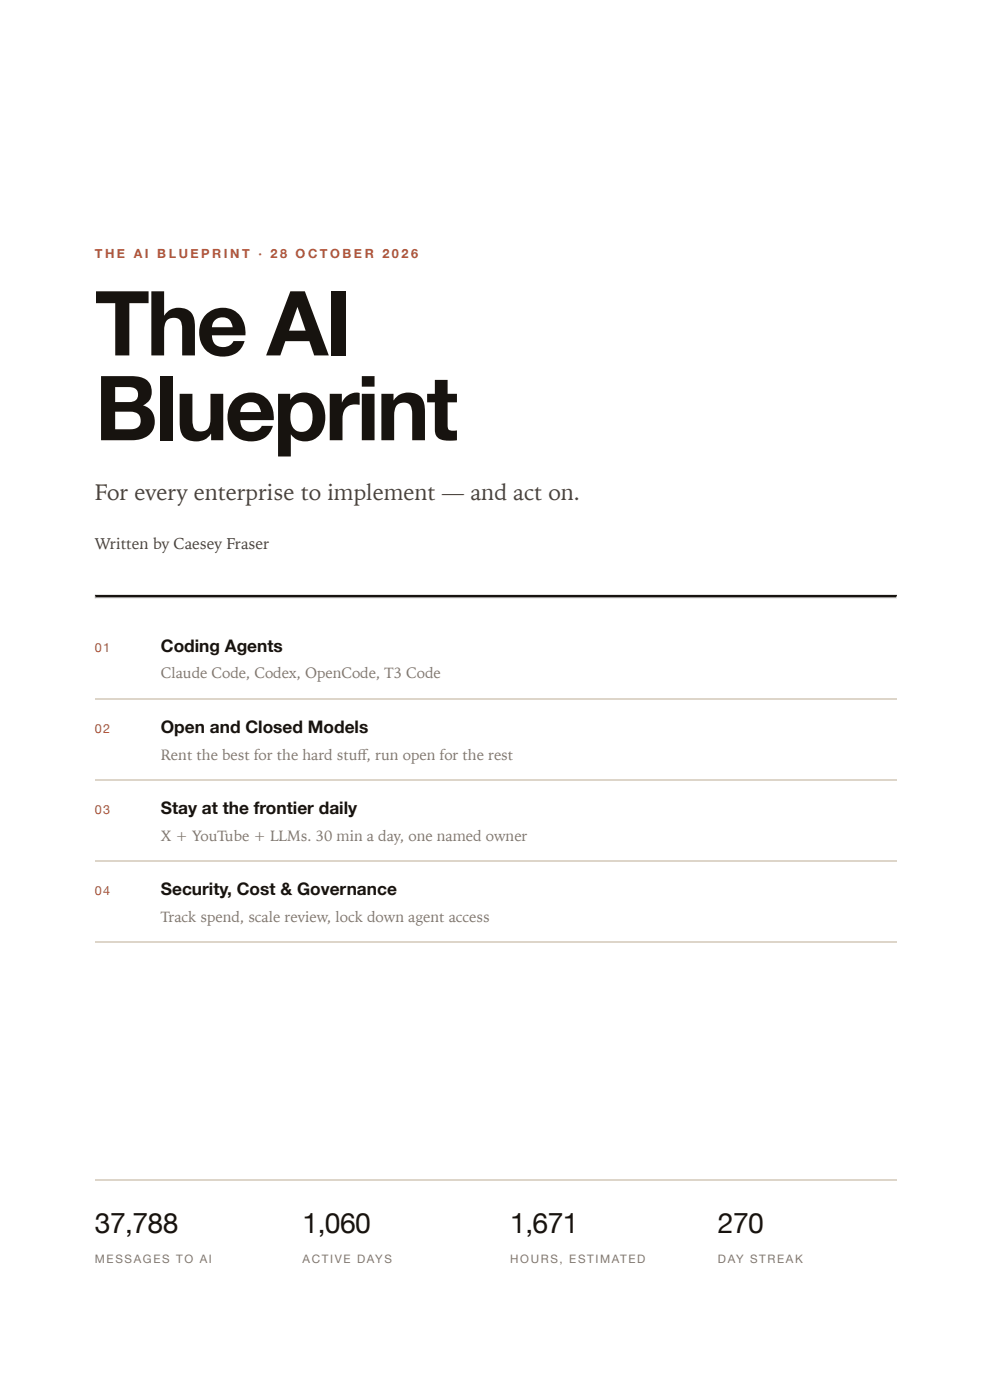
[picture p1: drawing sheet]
<svg xmlns="http://www.w3.org/2000/svg" width="210mm" height="297mm" viewBox="0 0 210 297" stroke-linecap="round" stroke-linejoin="round" font-family="sans-serif">
<defs><g id="words">
<g font-size="19" fill="#17130f">
<text x="20.1" y="75.4">The AI</text>
<text x="20.1" y="93.4">Blueprint</text>
</g>
<g font-size="6" fill="#17130f">
<text x="20.1" y="261.7">37,788</text>
<text x="64.1" y="261.7">1,060</text>
<text x="108.2" y="261.7">1,671</text>
<text x="152.2" y="261.7">270</text>
</g>
<text font-size="4.8" fill="#4a423b" x="20.1" y="106.1">For every enterprise to implement — and act on.</text>
<g font-size="3.7" fill="#17130f">
<text x="34.1" y="138.4">Coding Agents</text>
<text x="34.1" y="155.6">Open and Closed Models</text>
<text x="34.1" y="172.8">Stay at the frontier daily</text>
<text x="34.1" y="190">Security, Cost &amp; Governance</text>
</g>
<text font-size="3.3" fill="#4a423b" x="20.1" y="116.4">Written by Caesey Fraser</text>
<g font-size="3.2" fill="#82786e">
<text x="34.1" y="143.9">Claude Code, Codex, OpenCode, T3 Code</text>
<text x="34.1" y="161.1">Rent the best for the hard stuff , run open for the rest</text>
<text x="34.1" y="178.3">X + YouTube + LLMs. 30 min a day, one named owner</text>
<text x="34.1" y="195.5">Track spend, scale review, lock down agent access</text>
</g>
<g font-size="2.7" fill="#b4553a">
<text x="20.1" y="54.8">T H E A I B L U E P R I N T · 2</text>
<text x="59.4" y="54.8">8 O C T O B E R 2</text>
<text x="83.1" y="54.8">0</text>
<text x="85.1" y="54.8">2</text>
<text x="87.1" y="54.8">6</text>
<text x="20.1" y="138.4">01</text>
<text x="20.1" y="155.6">02</text>
<text x="20.1" y="172.8">03</text>
<text x="20.1" y="190">04</text>
</g>
<g font-size="2.5" fill="#82786e">
<text x="20.1" y="268">MESSAGES TO AI</text>
<text x="64.1" y="268">ACTIVE DAYS</text>
<text x="108.2" y="268">HOURS, ESTIMATED</text>
<text x="152.2" y="268">DAY STREAK</text>
</g>
</g></defs>
<path d="M20.1 126.9h170.1" fill="none" stroke="#eee" stroke-width=".26"/>
<path d="M190 126.2h.2v.8h-.2z" fill="#eee"/>
<path d="M20.1 126.2h.3v.5l-.3 .3z" fill="#9a9a9a"/>
<path d="M20.1 126.2h170.1l-.2 .5h-169.6z" fill="#17130f"/>
<path d="M20.1 148.3h170.1M20.1 165.5h170.1M20.1 182.7h170.1M20.1 199.9h170.1M20.1 250.4h170.1" fill="none" stroke="#ddd5c9" stroke-width=".26"/>
<use href="#words"/>
</svg>
